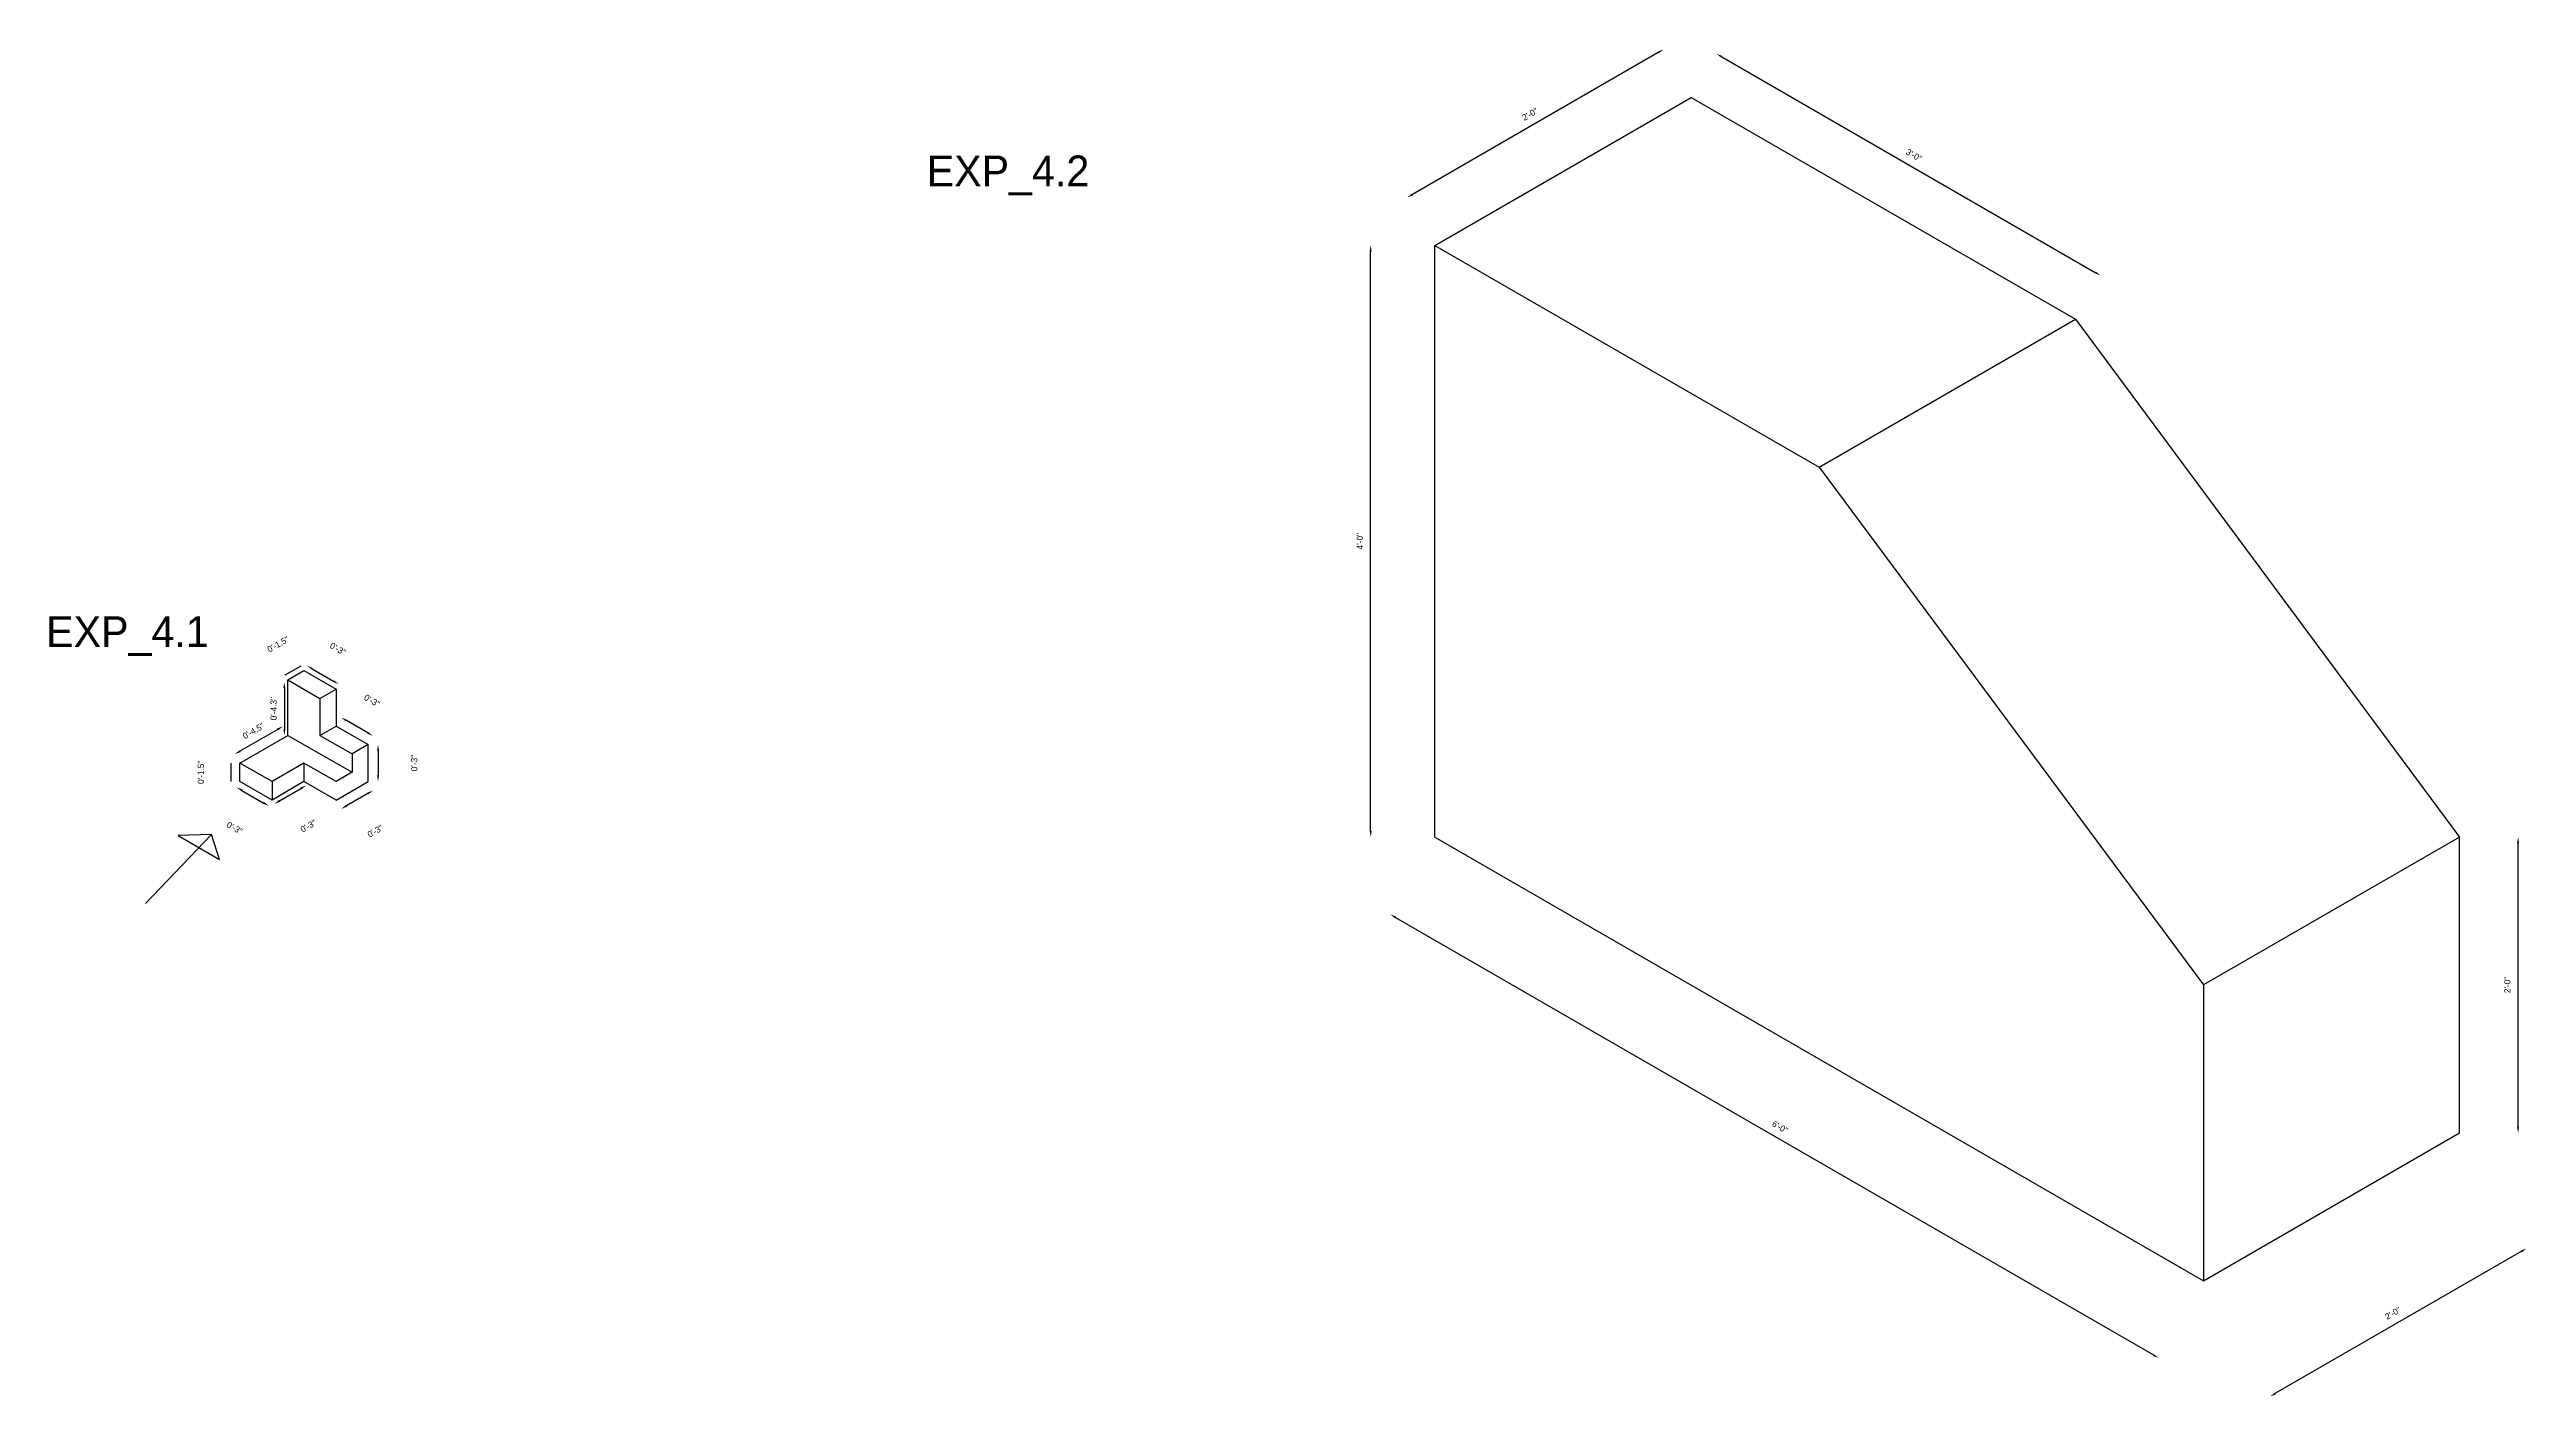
# Model space of a CAD drawing. Header units: inches. Extents: x 803 to 1464, y 1069 to 1888.
# Drawn here: x 803.4 to 1004.4, y 1412 to 1521.2 of the extents above; entities that cross this region are included whole.
import ezdxf

# ---------------------------------------------------------------- set-up
doc = ezdxf.new("R2010")
doc.units = ezdxf.units.IN
doc.dimstyles.new('ISO-25', dxfattribs={"dimtxt": 0.5, "dimasz": 0.5, "dimexe": 1.25, "dimexo": 0.625, "dimtad": 1, "dimdec": 1, "dimzin": 9, "dimlunit": 3, "dimtxsty": 'Standard', "dimcen": 2.5, "dimse1": 1, "dimse2": 1, "dimadec": 0, "dimazin": 0, "dimtfac": 1, "dimtdec": 1, "dimtmove": 2, "dimatfit": 3, "dimfxl": 1, "dimarcsym": 0})

# ---------------------------------------------------------------- blocks, each defined once
blk = doc.blocks.new('*D1')
at = {"color": 0, "lineweight": -2}
blk.add_line((822.49, 1469.43), (822.49, 1466.1), dxfattribs=at)
at = {"color": 0}
for points in [[(822.41, 1469.43), (822.57, 1469.43), (822.49, 1469.93)], [(822.41, 1466.1), (822.57, 1466.1), (822.49, 1465.6)]]:
    blk.add_solid(points, dxfattribs=at)
at = {"layer": 'Defpoints', "color": 0}
for p in [(822.49, 1469.93), (822.49, 1465.6), (822.78, 1465.6)]:
    blk.add_point(p, dxfattribs=at)
at = {"color": 0, "insert": (821.62, 1467.76), "char_height": 0.5, "attachment_point": 5, "rotation": 90}
blk.add_mtext('0\'-4.3"', dxfattribs=at)
blk = doc.blocks.new('*D3')
at = {"color": 0, "lineweight": -2}
blk.add_line((824.75, 1471), (826.48, 1470), dxfattribs=at)
at = {"color": 0}
for points in [[(824.79, 1471.07), (824.71, 1470.93), (824.32, 1471.25)], [(826.52, 1470.07), (826.44, 1469.93), (826.91, 1469.75)]]:
    blk.add_solid(points, dxfattribs=at)
at = {"layer": 'Defpoints', "color": 0}
for p in [(824.08, 1470.85), (826.68, 1469.35), (826.91, 1469.75)]:
    blk.add_point(p, dxfattribs=at)
at = {"color": 0, "insert": (826.83, 1472.61), "char_height": 0.5, "attachment_point": 5, "rotation": 330}
blk.add_mtext('0\'-3"', dxfattribs=at)
blk = doc.blocks.new('*D4')
at = {"color": 0, "lineweight": -2}
blk.add_line((822.55, 1470.5), (823.85, 1471.25), dxfattribs=at)
at = {"layer": 'Defpoints', "color": 0}
for p in [(823.85, 1471.25), (822.78, 1470.1), (824.08, 1470.85)]:
    blk.add_point(p, dxfattribs=at)
at = {"color": 0, "insert": (821.98, 1472.99), "char_height": 0.5, "attachment_point": 5, "rotation": 30}
blk.add_mtext('0\'-1.5"', dxfattribs=at)
blk = doc.blocks.new('*D5')
at = {"color": 0, "lineweight": -2}
blk.add_line((822.1, 1460.29), (823.83, 1461.29), dxfattribs=at)
at = {"color": 0}
for points in [[(823.79, 1461.36), (823.87, 1461.21), (824.26, 1461.54)], [(822.06, 1460.36), (822.14, 1460.21), (821.67, 1460.04)]]:
    blk.add_solid(points, dxfattribs=at)
at = {"layer": 'Defpoints', "color": 0}
for p in [(824.08, 1461.85), (824.26, 1461.54), (821.49, 1460.35)]:
    blk.add_point(p, dxfattribs=at)
at = {"color": 0, "insert": (824.43, 1458.24), "char_height": 0.5, "attachment_point": 5, "rotation": 30}
blk.add_mtext('0\'-3"', dxfattribs=at)
blk = doc.blocks.new('*D6')
at = {"color": 0, "lineweight": -2}
blk.add_line((829.26, 1460.88), (827.53, 1459.88), dxfattribs=at)
at = {"color": 0}
for points in [[(829.22, 1460.95), (829.3, 1460.81), (829.7, 1461.13)], [(827.49, 1459.95), (827.57, 1459.81), (827.1, 1459.63)]]:
    blk.add_solid(points, dxfattribs=at)
at = {"layer": 'Defpoints', "color": 0}
for p in [(829.28, 1461.85), (826.68, 1460.35), (827.1, 1459.63)]:
    blk.add_point(p, dxfattribs=at)
at = {"color": 0, "insert": (829.87, 1457.83), "char_height": 0.5, "attachment_point": 5, "rotation": 30}
blk.add_mtext('0\'-3"', dxfattribs=at)
blk = doc.blocks.new('*D7')
at = {"color": 0, "lineweight": -2}
blk.add_line((830.09, 1464.35), (830.09, 1462.35), dxfattribs=at)
at = {"color": 0}
for points in [[(830.01, 1464.35), (830.17, 1464.35), (830.09, 1464.85)], [(830.01, 1462.35), (830.17, 1462.35), (830.09, 1461.85)]]:
    blk.add_solid(points, dxfattribs=at)
at = {"layer": 'Defpoints', "color": 0}
for p in [(829.28, 1464.85), (829.28, 1461.85), (830.09, 1461.85)]:
    blk.add_point(p, dxfattribs=at)
at = {"color": 0, "insert": (833.03, 1463.35), "char_height": 0.5, "attachment_point": 5, "rotation": 90}
blk.add_mtext('0\'-3"', dxfattribs=at)
blk = doc.blocks.new('*D8')
at = {"color": 0, "lineweight": -2}
blk.add_line((829.25, 1465.8), (827.52, 1466.8), dxfattribs=at)
at = {"color": 0}
for points in [[(827.56, 1466.87), (827.48, 1466.73), (827.09, 1467.05)], [(829.29, 1465.87), (829.21, 1465.73), (829.68, 1465.55)]]:
    blk.add_solid(points, dxfattribs=at)
at = {"layer": 'Defpoints', "color": 0}
for p in [(827.09, 1467.05), (826.68, 1466.35), (829.28, 1464.85)]:
    blk.add_point(p, dxfattribs=at)
at = {"color": 0, "insert": (829.6, 1468.41), "char_height": 0.5, "attachment_point": 5, "rotation": 330}
blk.add_mtext('0\'-3"', dxfattribs=at)
blk = doc.blocks.new('*D9')
at = {"color": 0, "lineweight": -2}
blk.add_line((819.05, 1461.13), (820.78, 1460.13), dxfattribs=at)
at = {"color": 0}
for points in [[(819.09, 1461.21), (819.01, 1461.06), (818.62, 1461.38)], [(820.83, 1460.21), (820.74, 1460.06), (821.22, 1459.88)]]:
    blk.add_solid(points, dxfattribs=at)
at = {"layer": 'Defpoints', "color": 0}
for p in [(818.89, 1461.85), (821.22, 1459.88), (821.49, 1460.35)]:
    blk.add_point(p, dxfattribs=at)
at = {"color": 0, "insert": (818.45, 1458.09), "char_height": 0.5, "attachment_point": 5, "rotation": 330}
blk.add_mtext('0\'-3"', dxfattribs=at)
blk = doc.blocks.new('*D10')
at = {"color": 0, "lineweight": -2}
blk.add_line((818.16, 1463.35), (818.16, 1461.85), dxfattribs=at)
at = {"layer": 'Defpoints', "color": 0}
for p in [(818.89, 1463.35), (818.16, 1461.85), (818.89, 1461.85)]:
    blk.add_point(p, dxfattribs=at)
at = {"color": 0, "insert": (815.72, 1462.6), "char_height": 0.5, "attachment_point": 5, "rotation": 90}
blk.add_mtext('0\'-1.5"', dxfattribs=at)
blk = doc.blocks.new('*D11')
at = {"color": 0, "lineweight": -2}
blk.add_line((818.9, 1464.33), (821.94, 1466.08), dxfattribs=at)
at = {"color": 0}
for points in [[(821.89, 1466.15), (821.98, 1466), (822.37, 1466.33)], [(818.86, 1464.4), (818.95, 1464.25), (818.47, 1464.08)]]:
    blk.add_solid(points, dxfattribs=at)
at = {"layer": 'Defpoints', "color": 0}
for p in [(822.37, 1466.33), (822.37, 1466.33), (818.47, 1464.08)]:
    blk.add_point(p, dxfattribs=at)
at = {"color": 0, "insert": (819.98, 1465.96), "char_height": 0.5, "attachment_point": 5, "rotation": 30}
blk.add_mtext('0\'-4.5"', dxfattribs=at)
blk = doc.blocks.new('*D12')
at = {"color": 0, "lineweight": -2}
blk.add_line((910.62, 1457.85), (910.62, 1504.85), dxfattribs=at)
at = {"color": 0}
for points in [[(910.54, 1504.85), (910.71, 1504.85), (910.62, 1505.35)], [(910.54, 1457.85), (910.71, 1457.85), (910.62, 1457.35)]]:
    blk.add_solid(points, dxfattribs=at)
at = {"layer": 'Defpoints', "color": 0}
for p in [(910.62, 1505.35), (915.84, 1505.35), (915.84, 1457.35)]:
    blk.add_point(p, dxfattribs=at)
at = {"color": 0, "insert": (909.75, 1481.35), "char_height": 0.5, "attachment_point": 5, "rotation": 90}
blk.add_mtext('4\'-0"', dxfattribs=at)
blk = doc.blocks.new('*D13')
at = {"color": 0, "lineweight": -2}
blk.add_line((933.94, 1520.99), (914.03, 1509.49), dxfattribs=at)
at = {"color": 0}
for points in [[(933.9, 1521.06), (933.99, 1520.91), (934.38, 1521.24)], [(913.98, 1509.56), (914.07, 1509.41), (913.59, 1509.24)]]:
    blk.add_solid(points, dxfattribs=at)
at = {"layer": 'Defpoints', "color": 0}
for p in [(936.62, 1517.35), (913.59, 1509.24), (915.84, 1505.35)]:
    blk.add_point(p, dxfattribs=at)
at = {"color": 0, "insert": (923.55, 1515.99), "char_height": 0.5, "attachment_point": 5, "rotation": 30}
blk.add_mtext('2\'-0"', dxfattribs=at)
blk = doc.blocks.new('*D14')
at = {"color": 0, "lineweight": -2}
blk.add_line((939.1, 1520.65), (969.41, 1503.15), dxfattribs=at)
at = {"color": 0}
for points in [[(939.14, 1520.72), (939.06, 1520.58), (938.67, 1520.9)], [(969.45, 1503.22), (969.37, 1503.08), (969.85, 1502.9)]]:
    blk.add_solid(points, dxfattribs=at)
at = {"layer": 'Defpoints', "color": 0}
for p in [(936.62, 1517.35), (969.85, 1502.9), (967.8, 1499.35)]:
    blk.add_point(p, dxfattribs=at)
at = {"color": 0, "insert": (954.69, 1512.66), "char_height": 0.5, "attachment_point": 5, "rotation": 330}
blk.add_mtext('3\'-0"', dxfattribs=at)
blk = doc.blocks.new('*D15')
at = {"color": 0, "lineweight": -2}
blk.add_line((912.64, 1450.83), (974.13, 1415.33), dxfattribs=at)
at = {"color": 0}
for points in [[(912.69, 1450.9), (912.6, 1450.75), (912.21, 1451.08)], [(974.17, 1415.4), (974.09, 1415.25), (974.57, 1415.08)]]:
    blk.add_solid(points, dxfattribs=at)
at = {"layer": 'Defpoints', "color": 0}
for p in [(915.84, 1457.35), (978.19, 1421.35), (974.57, 1415.08)]:
    blk.add_point(p, dxfattribs=at)
at = {"color": 0, "insert": (943.83, 1433.83), "char_height": 0.5, "attachment_point": 5, "rotation": 330}
blk.add_mtext('6\'-0"', dxfattribs=at)
blk = doc.blocks.new('*D16')
at = {"color": 0, "lineweight": -2}
blk.add_line((1003.96, 1423.72), (984.04, 1412.22), dxfattribs=at)
at = {"color": 0}
for points in [[(1003.92, 1423.79), (1004, 1423.64), (1004.39, 1423.97)], [(984, 1412.29), (984.08, 1412.14), (983.61, 1411.97)]]:
    blk.add_solid(points, dxfattribs=at)
at = {"layer": 'Defpoints', "color": 0}
for p in [(998.97, 1433.35), (978.19, 1421.35), (983.61, 1411.97)]:
    blk.add_point(p, dxfattribs=at)
at = {"color": 0, "insert": (993.56, 1418.72), "char_height": 0.5, "attachment_point": 5, "rotation": 30}
blk.add_mtext('2\'-0"', dxfattribs=at)
blk = doc.blocks.new('*D17')
at = {"color": 0, "lineweight": -2}
blk.add_line((1003.72, 1433.85), (1003.72, 1456.85), dxfattribs=at)
at = {"color": 0}
for points in [[(1003.63, 1456.85), (1003.8, 1456.85), (1003.72, 1457.35)], [(1003.63, 1433.85), (1003.8, 1433.85), (1003.72, 1433.35)]]:
    blk.add_solid(points, dxfattribs=at)
at = {"layer": 'Defpoints', "color": 0}
for p in [(998.97, 1457.35), (1003.72, 1457.35), (998.97, 1433.35)]:
    blk.add_point(p, dxfattribs=at)
at = {"color": 0, "insert": (1002.84, 1445.35), "char_height": 0.5, "attachment_point": 5, "rotation": 90}
blk.add_mtext('2\'-0"', dxfattribs=at)

msp = doc.modelspace()

# ---------------------------------------------------------------- linework, layer by layer
for p, q in [((915.84, 1505.35), (936.62, 1517.35)), ((936.62, 1517.35), (967.8, 1499.35)), ((915.84, 1457.35), (915.84, 1505.35)), ((915.84, 1505.35), (947.01, 1487.35)), ((947.01, 1487.35), (967.8, 1499.35)), ((967.8, 1499.35), (998.97, 1457.35)), ((947.01, 1487.35), (978.19, 1445.35)), ((822.78, 1470.1), (824.08, 1470.85)), ((822.78, 1465.6), (822.78, 1470.1)), ((822.78, 1470.1), (825.38, 1468.6)), ((824.08, 1470.85), (826.68, 1469.35)), ((825.38, 1468.6), (826.68, 1469.35)), ((826.68, 1469.35), (826.68, 1466.35)), ((825.38, 1468.6), (825.38, 1465.6)), ((818.89, 1463.35), (822.78, 1465.6)), ((822.78, 1465.6), (827.98, 1462.6)), ((825.38, 1465.6), (826.68, 1466.35)), ((825.38, 1465.6), (827.98, 1464.1)), ((826.68, 1466.35), (829.28, 1464.85)), ((818.89, 1461.85), (818.89, 1463.35)), ((821.49, 1461.85), (818.89, 1463.35)), ((824.08, 1463.35), (821.49, 1461.85)), ((826.68, 1461.85), (824.08, 1463.35)), ((824.08, 1463.35), (824.08, 1461.85)), ((829.28, 1464.85), (827.98, 1464.1)), ((827.98, 1464.1), (827.98, 1462.6)), ((829.28, 1461.85), (829.28, 1464.85)), ((821.49, 1460.35), (818.89, 1461.85)), ((824.08, 1461.85), (821.49, 1460.35)), ((821.49, 1461.85), (821.49, 1460.35)), ((826.68, 1460.35), (824.08, 1461.85)), ((827.98, 1462.6), (826.68, 1461.85)), ((826.68, 1460.35), (829.28, 1461.85)), ((811.23, 1451.97), (816.59, 1457.55)), ((816.59, 1457.55), (813.87, 1457.48)), ((813.87, 1457.48), (817.24, 1455.53)), ((817.24, 1455.53), (816.59, 1457.55)), ((915.84, 1457.35), (978.19, 1421.35)), ((998.97, 1457.35), (978.19, 1445.35)), ((998.97, 1433.35), (998.97, 1457.35)), ((978.19, 1445.35), (978.19, 1421.35)), ((978.19, 1421.35), (998.97, 1433.35))]:
    msp.add_line(p, q)

# ---------------------------------------------------------------- texts
at = {"char_height": 2.5, "attachment_point": 1}
for s, insert, width in [('EXP_4.2', (874.6, 1512.64), 42.0053), ('EXP_4.1', (803.16, 1475.26), 16.8177)]:
    msp.add_mtext(s, dxfattribs=dict(at, insert=insert, width=width))

# ---------------------------------------------------------------- dimensions: what is measured, and where the dimension line sits
for p1, p2, distance, picture, middle in [((936.62, 1517.35), (915.84, 1505.35), -4.48, '*D13', (923.55, 1515.99)), ((936.62, 1517.35), (967.8, 1499.35), 4.1, '*D14', (954.69, 1512.66)), ((915.84, 1457.35), (915.84, 1505.35), 5.21, '*D12', (909.75, 1481.35)), ((822.78, 1470.1), (824.08, 1470.85), 0.47, '*D4', (821.98, 1472.99)), ((824.08, 1470.85), (826.68, 1469.35), 0.47, '*D3', (826.83, 1472.61)), ((829.28, 1464.85), (826.68, 1466.35), -0.81, '*D8', (829.6, 1468.41)), ((818.47, 1464.08), (822.37, 1466.33), 0, '*D11', (819.98, 1465.96)), ((818.89, 1463.35), (818.89, 1461.85), -0.73, '*D10', (815.72, 1462.6)), ((829.28, 1464.85), (829.28, 1461.85), 0.81, '*D7', (833.03, 1463.35)), ((818.89, 1461.85), (821.49, 1460.35), -0.54, '*D9', (818.45, 1458.09)), ((821.49, 1460.35), (824.08, 1461.85), -0.36, '*D5', (824.43, 1458.24)), ((829.28, 1461.85), (826.68, 1460.35), 0.83, '*D6', (829.87, 1457.83)), ((915.84, 1457.35), (978.19, 1421.35), -7.25, '*D15', (943.83, 1433.83)), ((998.97, 1433.35), (998.97, 1457.35), -4.74, '*D17', (1002.84, 1445.35)), ((998.97, 1433.35), (978.19, 1421.35), 10.84, '*D16', (993.56, 1418.72))]:
    dim = msp.add_aligned_dim(p1=p1, p2=p2, distance=distance, dimstyle='ISO-25')
    dim.commit()
    dim.dimension.update_dxf_attribs({"geometry": picture, "text_midpoint": middle})
dim = msp.add_linear_dim(base=(822.49, 1465.6), p1=(822.49, 1469.93), p2=(822.78, 1465.6), angle=90, dimstyle='ISO-25')
dim.commit()
dim.dimension.update_dxf_attribs({"geometry": '*D1', "text_midpoint": (821.62, 1467.76)})

doc.saveas('drawing.dxf')
